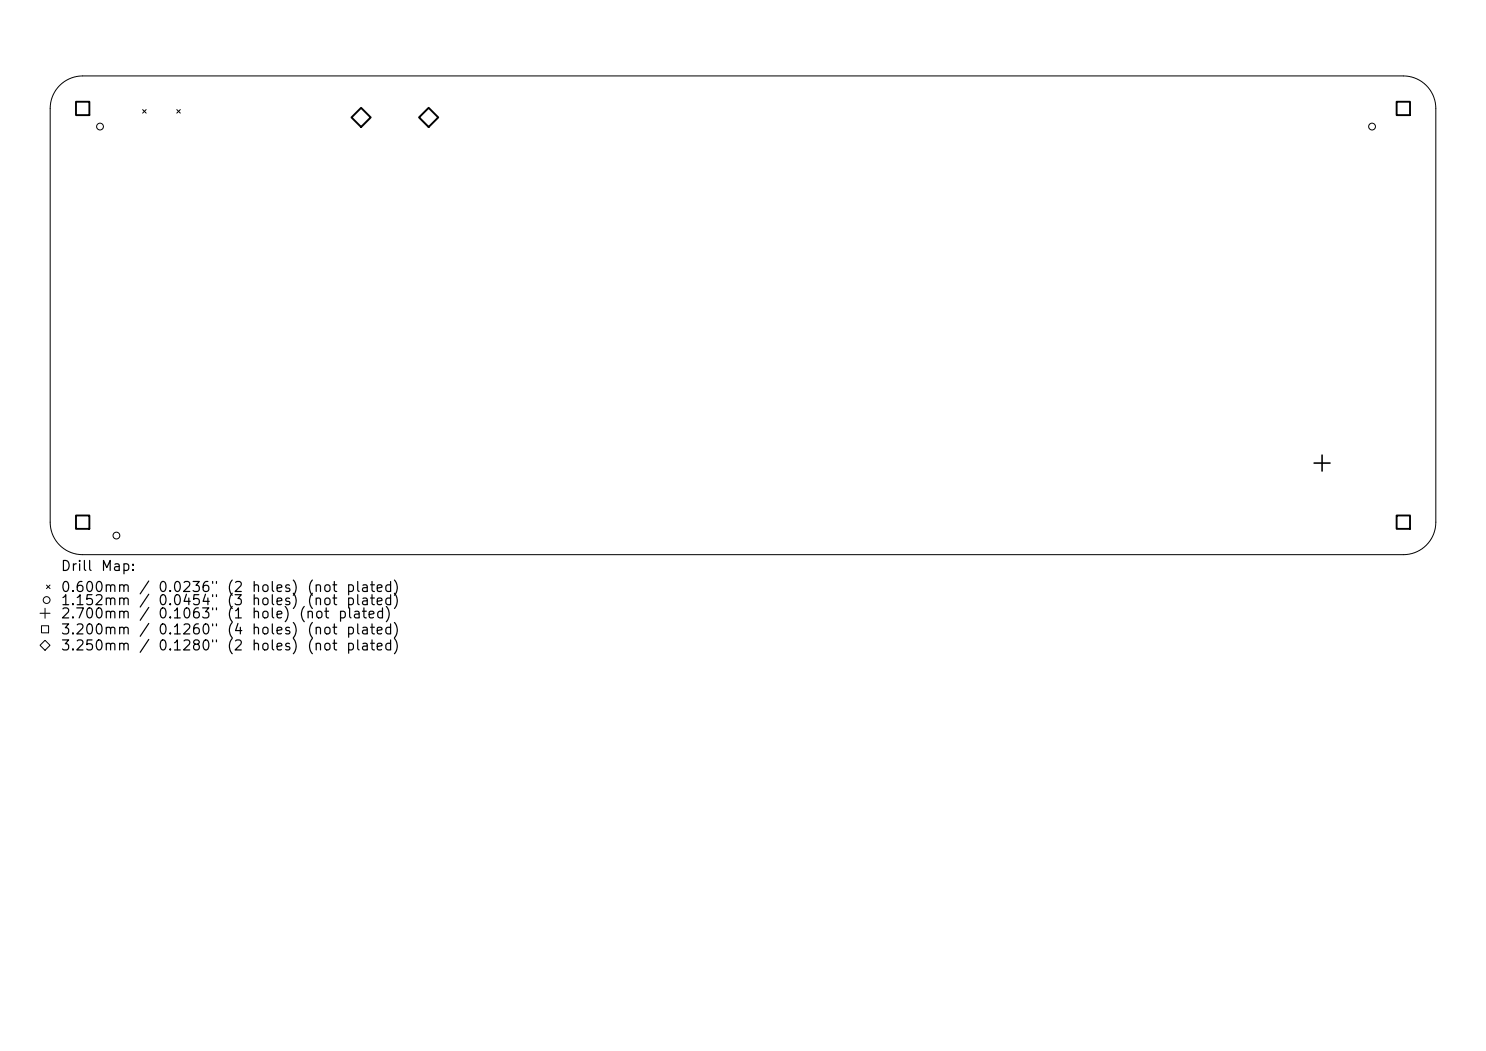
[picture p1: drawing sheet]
<svg xmlns="http://www.w3.org/2000/svg" width="297mm" height="210mm" viewBox="0 0 297 210" stroke-linecap="round" stroke-linejoin="round" font-family="sans-serif">
<defs><g id="words">
<g font-size="2">
<text x="12" y="114.6">Drill</text>
<text x="12" y="118.8">0.600mm</text>
<text x="20" y="114.6">Map:</text>
<text x="27.6" y="118.8">/</text>
<text x="31.4" y="118.8">0.0236&quot;</text>
<text x="45.2" y="118.8">(2</text>
<text x="50.1" y="118.8">holes)</text>
<text x="61.2" y="118.8">(not</text>
<text x="69" y="118.8">plated)</text>
<text x="12" y="121.4">1.152mm</text>
<text x="12" y="124.1">2.700mm</text>
<text x="27.6" y="121.4">/</text>
<text x="27.6" y="124.1">/</text>
<text x="31.4" y="121.4">0.0454&quot;</text>
<text x="31.4" y="124.1">0.1063&quot;</text>
<text x="45.2" y="121.4">(3</text>
<text x="45.2" y="124.1">(1</text>
<text x="50.1" y="121.4">holes)</text>
<text x="50.1" y="124.1">hole)</text>
<text x="59.6" y="124.1">(not</text>
<text x="61.2" y="121.4">(not</text>
<text x="67.4" y="124.1">plated)</text>
<text x="69" y="121.4">plated)</text>
<text x="12" y="127.3">3.200mm</text>
<text x="12" y="130.5">3.250mm</text>
<text x="27.6" y="127.3">/</text>
<text x="27.6" y="130.5">/</text>
<text x="31.4" y="127.3">0.1260&quot;</text>
<text x="31.4" y="130.5">0.1280&quot;</text>
<text x="45.2" y="127.3">(4</text>
<text x="45.2" y="130.5">(2</text>
<text x="50.1" y="127.3">holes)</text>
<text x="50.1" y="130.5">holes)</text>
<text x="61.2" y="127.3">(not</text>
<text x="61.2" y="130.5">(not</text>
<text x="69" y="127.3">plated)</text>
<text x="69" y="130.5">plated)</text>
</g>
</g></defs>
<g fill="none" stroke="#000" stroke-width=".2">
<path d="M11.9 17.1a6.5 6.5 0 0 1 4.6-1.9h264a6.5 6.5 0 0 1 6.5 6.5v82.6a6.5 6.5 0 0 1-6.5 6.5h-264a6.5 6.5 0 0 1-6.5-6.5v-82.6a6.5 6.5 0 0 1 1.9-4.6zM28.5 21.9l.7 .7M29.2 21.9l-.7 .7M35.3 21.9l.7 .7M36 21.9l-.7 .7M9.3 116.9l.7 .7M10 116.9l-.7 .7M8 122.5h2M8.3 125h1.4v1.4h-1.4zM9 127.9l1 1-1 1-1-1zM9 121.5v2"/>
<circle cx="20" cy="25.3" r=".68"/>
<circle cx="274.2" cy="25.3" r=".68"/>
<circle cx="9.3" cy="119.9" r=".68"/>
<circle cx="23.3" cy="107" r=".68"/>
</g>
<path d="M262.6 92.5h3.2M264.2 90.9v3.2" fill="none" stroke="#000" stroke-width=".32"/>
<path d="M15.2 20.3h2.7v2.7h-2.7zM70.3 23.5l1.9-2 1.9 2-1.9 1.9zM83.8 23.5l1.9-2 1.9 2-1.9 1.9zM279.1 20.3h2.7v2.7h-2.7zM15.2 103h2.7v2.7h-2.7zM279.1 103h2.7v2.7h-2.7z" fill="none" stroke="#000" stroke-width=".38"/>
<use href="#words"/>
</svg>
